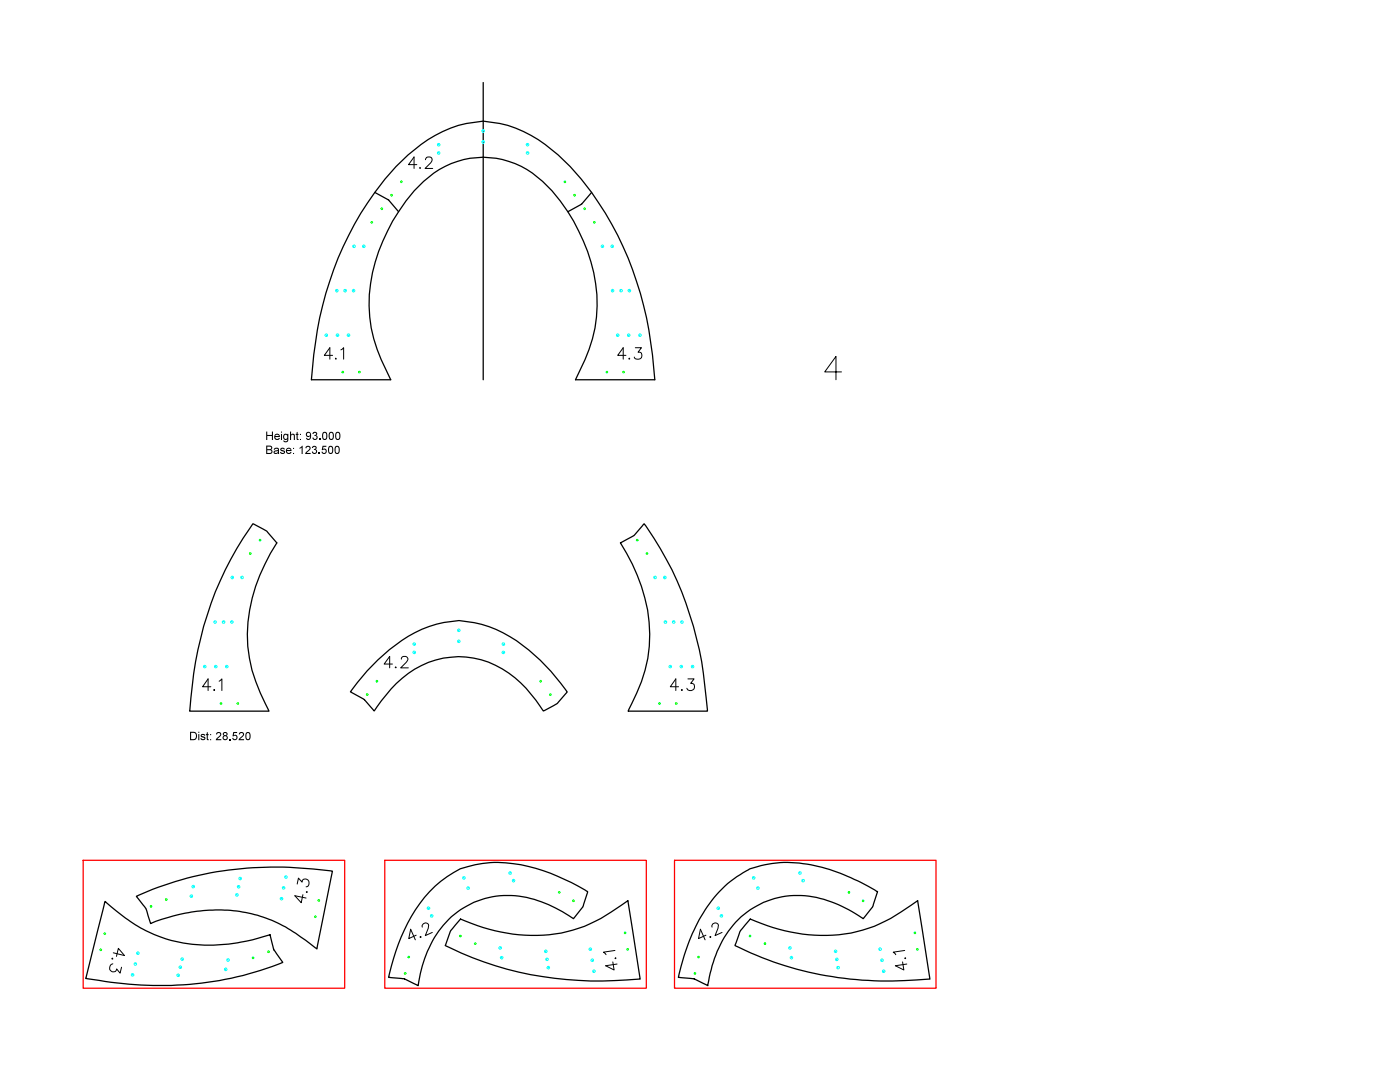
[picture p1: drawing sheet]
<svg xmlns="http://www.w3.org/2000/svg" width="279mm" height="216mm" viewBox="0 0 279 216" stroke-linecap="round" stroke-linejoin="round" font-family="sans-serif">
<path d="M167.9 74.2h-3.3l2.2-3.1v4.7" fill="none" stroke="#000" stroke-width=".2"/>
<path d="M96.4 16.5v59.3M96.4 24.2a24.5 24.5 0 0 0-15 6.7 59.4 59.4 0 0 0-15.6 25.3 73.8 73.8 0 0 0-3.7 19.6M96.4 31.4a18 18 0 0 0-13.7 6.7 37 37 0 0 0-9 20.7 26.8 26.8 0 0 0 2.4 13l1.9 4" fill="none" stroke="#000" stroke-width=".25"/>
<g fill="#000">
<path d="M53.1 86.1h.2v.7h1v-.7h.2v1.7h-.2v-.8h-1v.8h-.2zM56 89.5l.2-.1a.47 .47 0 0 1 .6 .3l-.5-.1-.2 .1 .1 .1a.47 .47 0 0 1 .6 .2 .47 .47 0 0 1-.1 .6 .47 .47 0 0 1-.7-.1l-.1-.3h.2a.26 .26 0 0 0 .3 .2 .26 .26 0 0 0 .2-.3h-.1a.44 .44 0 0 1-.5-.1 .44 .44 0 0 1 0-.5zM57.9 86.1h.2v.6a.41 .41 0 0 1 .5-.1 .41 .41 0 0 1 .3 .4v.8h-.3v-.8a.28 .28 0 0 0-.3-.2 .28 .28 0 0 0-.2 .3v.7h-.2zM59.2 86.3l.2-.1v.4h.2v.2h-.2v.7l.2 .3a.29 .29 0 0 1-.3 0 .29 .29 0 0 1-.1-.4v-.6h-.2zM59.8 89.4l.6-.4v1.6h-.2v-1.3l-.4 .3zM61.1 89.1a.56 .56 0 0 1 .9 .2 .56 .56 0 0 1-.5 .8l-.3 .3h.8v.2h-1.1l.3-.5a.61 .61 0 0 0 .4-.9h-.4v.3l-.3-.1zM62.4 89.1a.42 .42 0 0 1 .7-.1 .42 .42 0 0 1-.1 .7 .51 .51 0 0 1 0 .8 .51 .51 0 0 1-.8-.4h.3a.31 .31 0 0 0 .3 .3 .31 .31 0 0 0 .3-.4 .31 .31 0 0 0-.5-.2l.1-.2a.26 .26 0 0 0 .3-.2 .26 .26 0 0 0-.2-.3 .26 .26 0 0 0-.3 .2l-.3 .1zM62.5 86.3a.42 .42 0 0 1 .7-.1 .42 .42 0 0 1-.1 .7 .51 .51 0 0 1 0 .8 .51 .51 0 0 1-.8-.4h.3a.32 .32 0 0 0 .3 .3 .32 .32 0 0 0 .3-.4 .32 .32 0 0 0-.5-.2l.1-.2a.26 .26 0 0 0 .3-.2 .26 .26 0 0 0-.2-.3 .26 .26 0 0 0-.3 .2l-.3 .1zM63.6 90.4h.2v.2h-.2zM63.7 87.6h.2v.2h-.2zM64.4 89h.7v.2h-.6v.4a.52 .52 0 0 1 .7 .3 .52 .52 0 0 1-.4 .7 .52 .52 0 0 1-.6-.5h.2a.32 .32 0 0 0 .4 .2 .32 .32 0 0 0 .1-.5 .32 .32 0 0 0-.5 0h-.2z"/>
<path d="M53.1 88.9h.7a.44 .44 0 0 1 .5 .3 .44 .44 0 0 1-.2 .5 .48 .48 0 0 1 .2 .6 .48 .48 0 0 1-.5 .3h-.7zM53.3 89.1v.5h.4a.27 .27 0 0 0 .4-.1 .27 .27 0 0 0-.2-.4zM53.3 89.8v.6l.8-.1a.29 .29 0 0 0 0-.4 .29 .29 0 0 0-.4-.1z"/>
<path d="M54.7 89.5a.55 .55 0 0 1 .7-.1 .55 .55 0 0 1 .3 .6v.6h-.2v-.2a.44 .44 0 0 1-.6 .2 .44 .44 0 0 1-.2-.6l.8-.2a.32 .32 0 0 0-.3-.3 .32 .32 0 0 0-.4 .3l-.2-.1zM54.8 90.2a.35 .35 0 0 0 .4 .2 .35 .35 0 0 0 .3-.4z"/>
<path d="M54.9 86.7a.57 .57 0 0 1 .7-.1 .57 .57 0 0 1 .3 .6h-1a.38 .38 0 0 0 .3 .4 .38 .38 0 0 0 .4-.2h.3a.62 .62 0 0 1-1 .3 .62 .62 0 0 1 0-1zM55 86.8l-.1 .2h.8l-.2-.2z"/>
<path d="M56.1 86.1h.2v.2h-.2zM56.1 86.6h.2v1.2h-.2z"/>
<path d="M56.6 86.7l.3-.1 .4 .1v-.1h.2v1a.52 .52 0 0 1-.3 .6 .52 .52 0 0 1-.7-.3h.2a.33 .33 0 0 0 .5 .1 .33 .33 0 0 0 .1-.4 .58 .58 0 0 1-.8-.1 .58 .58 0 0 1 .1-.8zM56.8 86.9a.39 .39 0 0 0-.1 .5 .39 .39 0 0 0 .5 .1 .39 .39 0 0 0 .1-.6 .39 .39 0 0 0-.5 0z"/>
<path d="M57.2 89.5a.57 .57 0 0 1 .7-.1 .57 .57 0 0 1 .3 .6h-.9a.37 .37 0 0 0 .3 .4 .37 .37 0 0 0 .4-.2h.2a.62 .62 0 0 1-1 .3 .62 .62 0 0 1 0-1zM57.4 89.6l-.1 .2h.7l-.2-.2z"/>
<path d="M58.5 89.4h.2v.2h-.2zM58.5 90.4h.2v.2h-.2z"/>
<path d="M59.9 86.6h.2v.2h-.2zM59.9 87.6h.2v.2h-.2z"/>
<path d="M61.2 86.3a.63 .63 0 0 1 .8 .1 .63 .63 0 0 1 .1 .7 .52 .52 0 0 1-.4 .7 .52 .52 0 0 1-.6-.4h.2a.35 .35 0 0 0 .5 .1 .35 .35 0 0 0 .1-.5 .5 .5 0 0 1-.8 .1 .5 .5 0 0 1 .1-.8zM61.2 86.7a.35 .35 0 0 0 .7 0 .35 .35 0 0 0-.7 0z"/>
<path d="M64.5 86.2a.58 .58 0 0 1 .7 .1 .58 .58 0 0 1 .1 .7 .58 .58 0 0 1-.5 .8 .58 .58 0 0 1-.5-.8zM64.6 86.5a.81 .81 0 0 0 .2 1.1 .75 .75 0 0 0 0-1.2z"/>
<path d="M65.7 89a.58 .58 0 0 1 .7 .1 .58 .58 0 0 1 .1 .7 .58 .58 0 0 1-.5 .8 .58 .58 0 0 1-.5-.8zM65.8 89.3a.81 .81 0 0 0 .2 1.1 .75 .75 0 0 0 0-1.2z"/>
<path d="M65.8 86.2a.58 .58 0 0 1 .7 .1 .58 .58 0 0 1 .1 .7 .58 .58 0 0 1-.5 .8 .58 .58 0 0 1-.5-.8zM65.9 86.5a.81 .81 0 0 0 .2 1.1 .75 .75 0 0 0 0-1.2z"/>
<path d="M67 89a.58 .58 0 0 1 .7 .1 .58 .58 0 0 1 .1 .7 .58 .58 0 0 1-.5 .8 .58 .58 0 0 1-.5-.8zM67.1 89.3a.81 .81 0 0 0 .2 1.1 .75 .75 0 0 0 0-1.2z"/>
<path d="M67.1 86.2a.58 .58 0 0 1 .7 .1 .58 .58 0 0 1 .1 .7 .58 .58 0 0 1-.5 .8 .58 .58 0 0 1-.5-.8zM67.2 86.5a.81 .81 0 0 0 .2 1.1 .75 .75 0 0 0 0-1.2z"/>
</g>
<g fill="none" stroke="#0f0" stroke-width=".2">
<circle cx="78.1" cy="38.9" r=".17"/>
<circle cx="80.1" cy="36.3" r=".17"/>
<circle cx="74.2" cy="44.4" r=".17"/>
<circle cx="76.2" cy="41.7" r=".17"/>
<circle cx="68.4" cy="74.3" r=".17"/>
<circle cx="71.7" cy="74.3" r=".17"/>
</g>
<circle cx="65.1" cy="66.9" r=".25" fill="none" stroke="#0ff" stroke-width=".2"/>
<circle cx="67.4" cy="66.9" r=".25" fill="none" stroke="#0ff" stroke-width=".2"/>
<circle cx="69.6" cy="66.9" r=".25" fill="none" stroke="#0ff" stroke-width=".2"/>
<circle cx="67.2" cy="58" r=".25" fill="none" stroke="#0ff" stroke-width=".2"/>
<circle cx="68.9" cy="58" r=".25" fill="none" stroke="#0ff" stroke-width=".2"/>
<circle cx="70.6" cy="58" r=".25" fill="none" stroke="#0ff" stroke-width=".2"/>
<circle cx="70.7" cy="49.1" r=".25" fill="none" stroke="#0ff" stroke-width=".2"/>
<circle cx="72.6" cy="49.1" r=".25" fill="none" stroke="#0ff" stroke-width=".2"/>
<circle cx="96.4" cy="26.1" r=".25" fill="none" stroke="#0ff" stroke-width=".2"/>
<circle cx="96.4" cy="28.3" r=".25" fill="none" stroke="#0ff" stroke-width=".2"/>
<circle cx="87.5" cy="28.9" r=".25" fill="none" stroke="#0ff" stroke-width=".2"/>
<circle cx="87.5" cy="30.5" r=".25" fill="none" stroke="#0ff" stroke-width=".2"/>
<path d="M74.8 38.4a8.5 8.5 0 0 1 4.7 3.8M96.4 24.2a24.5 24.5 0 0 1 15 6.7 59.4 59.4 0 0 1 15.6 25.3 73.8 73.8 0 0 1 3.7 19.6M96.4 31.4a18 18 0 0 1 13.8 6.7 37 37 0 0 1 8.9 20.7 26.8 26.8 0 0 1-2.3 13l-1.9 4M62.1 75.8h15.9" fill="none" stroke="#000" stroke-width=".25"/>
<path d="M83.2 32.9h-1.7l1.1-1.6v2.3M83.8 33.4l-.1 .1h.2M84.9 31.9l.1-.4a.75 .75 0 0 1 1.1 0 .78 .78 0 0 1-.2 1l-1.1 1.1h1.6M66.4 70.9h-1.7l1.1-1.5v2.3M67 71.5l-.1 .1h.2M68 69.8l.6-.4v2.3" fill="none" stroke="#000" stroke-width=".2"/>
<g fill="none" stroke="#0f0" stroke-width=".2">
<circle cx="112.7" cy="36.3" r=".17"/>
<circle cx="114.7" cy="38.9" r=".17"/>
<circle cx="116.7" cy="41.7" r=".17"/>
<circle cx="118.6" cy="44.4" r=".17"/>
<circle cx="121.1" cy="74.3" r=".17"/>
<circle cx="124.5" cy="74.3" r=".17"/>
</g>
<circle cx="127.7" cy="66.9" r=".25" fill="none" stroke="#0ff" stroke-width=".2"/>
<circle cx="125.5" cy="66.9" r=".25" fill="none" stroke="#0ff" stroke-width=".2"/>
<circle cx="123.3" cy="66.9" r=".25" fill="none" stroke="#0ff" stroke-width=".2"/>
<circle cx="125.6" cy="58" r=".25" fill="none" stroke="#0ff" stroke-width=".2"/>
<circle cx="124" cy="58" r=".25" fill="none" stroke="#0ff" stroke-width=".2"/>
<circle cx="122.3" cy="58" r=".25" fill="none" stroke="#0ff" stroke-width=".2"/>
<circle cx="122.2" cy="49.1" r=".25" fill="none" stroke="#0ff" stroke-width=".2"/>
<circle cx="120.2" cy="49.1" r=".25" fill="none" stroke="#0ff" stroke-width=".2"/>
<circle cx="105.3" cy="28.9" r=".25" fill="none" stroke="#0ff" stroke-width=".2"/>
<circle cx="105.3" cy="30.5" r=".25" fill="none" stroke="#0ff" stroke-width=".2"/>
<path d="M118.1 38.4l-2.1 2.4M116 40.8l-2.7 1.4M114.9 75.8h15.8M50.5 104.5l2.8 1.5 1.9 2.3a33.7 33.7 0 0 0-5.8 20.6 34.9 34.9 0 0 0 4.2 12.9l-15.8 .1a75.8 75.8 0 0 1 7.2-28.2 65.8 65.8 0 0 1 5.5-9.2z" fill="none" stroke="#000" stroke-width=".25"/>
<path d="M124.9 70.9h-1.6l1.1-1.5v2.3M125.6 71.5l-.1 .1h.2M126.8 69.4h1.2l-.7 .9a.73 .73 0 0 1 .8 .8 .73 .73 0 0 1-1 .6l-.3-.1-.2-.4" fill="none" stroke="#000" stroke-width=".2"/>
<g fill="none" stroke="#0f0" stroke-width=".2">
<circle cx="50" cy="110.4" r=".17"/>
<circle cx="51.9" cy="107.8" r=".17"/>
<circle cx="44.1" cy="140.4" r=".17"/>
<circle cx="47.5" cy="140.4" r=".17"/>
</g>
<circle cx="40.9" cy="133" r=".25" fill="none" stroke="#0ff" stroke-width=".2"/>
<circle cx="43.1" cy="133" r=".25" fill="none" stroke="#0ff" stroke-width=".2"/>
<circle cx="45.3" cy="133" r=".25" fill="none" stroke="#0ff" stroke-width=".2"/>
<circle cx="42.9" cy="124.1" r=".25" fill="none" stroke="#0ff" stroke-width=".2"/>
<circle cx="44.6" cy="124.1" r=".25" fill="none" stroke="#0ff" stroke-width=".2"/>
<circle cx="46.3" cy="124.1" r=".25" fill="none" stroke="#0ff" stroke-width=".2"/>
<circle cx="46.4" cy="115.2" r=".25" fill="none" stroke="#0ff" stroke-width=".2"/>
<circle cx="48.3" cy="115.2" r=".25" fill="none" stroke="#0ff" stroke-width=".2"/>
<path d="M42.1 137h-1.7l1.1-1.5v2.3M42.8 137.6l-.2 .1 .2 .1v-.1M43.7 135.9l.6-.4v2.3" fill="none" stroke="#000" stroke-width=".2"/>
<g fill="none" stroke="#0f0" stroke-width=".2">
<circle cx="73.3" cy="138.6" r=".17"/>
<circle cx="75.2" cy="135.9" r=".17"/>
</g>
<circle cx="91.6" cy="125.8" r=".25" fill="none" stroke="#0ff" stroke-width=".2"/>
<circle cx="91.6" cy="128" r=".25" fill="none" stroke="#0ff" stroke-width=".2"/>
<circle cx="82.7" cy="128.5" r=".25" fill="none" stroke="#0ff" stroke-width=".2"/>
<circle cx="82.7" cy="130.2" r=".25" fill="none" stroke="#0ff" stroke-width=".2"/>
<path d="M78.3 132.5h-1.6l1.1-1.5v2.3M79 133.1l-.1 .1h.2M80.1 131.5l.1-.3a.74 .74 0 0 1 1.2 .2l-.3 .8-1.1 1.1h1.5" fill="none" stroke="#000" stroke-width=".2"/>
<path d="M75.4 131.7a25.1 25.1 0 0 1 16.2-7.9 23.6 23.6 0 0 1 13.9 5.9 47.9 47.9 0 0 1 7.7 8.3l-2 2.4-2.8 1.5a22.5 22.5 0 0 0-12.3-10.2 17.5 17.5 0 0 0-18 5.8l-3.4 4.4-.3-.3a5.8 5.8 0 0 0-2.7-2.6l-1.8-1a45.5 45.5 0 0 1 5.5-6.3z" fill="none" stroke="#000" stroke-width=".25"/>
<g fill="none" stroke="#0f0" stroke-width=".2">
<circle cx="107.9" cy="135.9" r=".17"/>
<circle cx="109.9" cy="138.6" r=".17"/>
</g>
<circle cx="100.5" cy="128.5" r=".25" fill="none" stroke="#0ff" stroke-width=".2"/>
<circle cx="100.5" cy="130.2" r=".25" fill="none" stroke="#0ff" stroke-width=".2"/>
<path d="M123.8 108.3l2.7-1.4 2.1-2.4a66.2 66.2 0 0 1 12.3 34.7l.3 2.7-15.8-.1a31.7 31.7 0 0 0 4.3-15.3 34.8 34.8 0 0 0-5.9-18.2z" fill="none" stroke="#000" stroke-width=".25"/>
<g fill="none" stroke="#0f0" stroke-width=".2">
<circle cx="127.2" cy="107.8" r=".17"/>
<circle cx="129.1" cy="110.4" r=".17"/>
<circle cx="131.6" cy="140.4" r=".17"/>
<circle cx="135" cy="140.4" r=".17"/>
</g>
<circle cx="138.2" cy="133" r=".25" fill="none" stroke="#0ff" stroke-width=".2"/>
<circle cx="136" cy="133" r=".25" fill="none" stroke="#0ff" stroke-width=".2"/>
<circle cx="133.8" cy="133" r=".25" fill="none" stroke="#0ff" stroke-width=".2"/>
<circle cx="136.1" cy="124.1" r=".25" fill="none" stroke="#0ff" stroke-width=".2"/>
<circle cx="134.5" cy="124.1" r=".25" fill="none" stroke="#0ff" stroke-width=".2"/>
<circle cx="132.8" cy="124.1" r=".25" fill="none" stroke="#0ff" stroke-width=".2"/>
<circle cx="132.7" cy="115.2" r=".25" fill="none" stroke="#0ff" stroke-width=".2"/>
<circle cx="130.7" cy="115.2" r=".25" fill="none" stroke="#0ff" stroke-width=".2"/>
<path d="M135.4 137h-1.6l1.1-1.5v2.3M136.1 137.6l-.1 .1 .1 .1 .1-.1M137.3 135.5h1.2l-.7 .9a.74 .74 0 0 1 .8 .8 .74 .74 0 0 1-1 .6l-.3-.1-.2-.4" fill="none" stroke="#000" stroke-width=".2"/>
<g fill="#000">
<path d="M40.1 146.6l.2-.1a.47 .47 0 0 1 .7 .3l-.6-.1-.2 .1 .1 .1a.48 .48 0 0 1 .6 .2 .48 .48 0 0 1-.1 .6 .48 .48 0 0 1-.6-.1l-.2-.3h.2a.26 .26 0 0 0 .3 .2 .26 .26 0 0 0 .2-.3 .44 .44 0 0 1-.5-.1 .44 .44 0 0 1-.1-.5zM41.3 146.2l.2-.1v.4h.1v.2h-.1v.6l.2 .4a.29 .29 0 0 1-.3 0 .29 .29 0 0 1-.1-.3v-.7h-.2zM43.3 146.2a.57 .57 0 0 1 .8 .2 .57 .57 0 0 1-.4 .8l-.3 .3h.8v.2h-1.1l.2-.5a.61 .61 0 0 0 .5-.9h-.4l-.1 .3-.2-.1zM45.8 147.5h.2v.2h-.2zM46.6 146.1h.7v.2h-.6v.4a.52 .52 0 0 1 .7 .3 .52 .52 0 0 1-.4 .7 .52 .52 0 0 1-.6-.5h.2a.32 .32 0 0 0 .4 .2 .32 .32 0 0 0 .1-.5 .32 .32 0 0 0-.5 0h-.2zM47.8 146.2a.57 .57 0 0 1 .9 .2 .57 .57 0 0 1-.5 .8l-.3 .3h.8v.2h-1.1l.3-.5a.61 .61 0 0 0 .4-.9h-.3l-.1 .3-.2-.1z"/>
<path d="M37.9 146h.6a.84 .84 0 0 1 .8 .8 .84 .84 0 0 1-.8 .9h-.6zM38.1 146.2v1.3a.69 .69 0 0 0 1-.6 .69 .69 0 0 0-1-.7z"/>
<path d="M39.6 146h.2v.2h-.2zM39.6 146.5h.2v1.2h-.2z"/>
<path d="M41.9 146.5h.2v.2h-.2zM41.9 147.5h.2v.2h-.2z"/>
<path d="M44.6 146.2a.44 .44 0 0 1 .7-.1 .44 .44 0 0 1-.1 .7 .49 .49 0 0 1 .1 .7 .49 .49 0 0 1-.7 0 .49 .49 0 0 1 .1-.7l-.2-.2zM44.7 146.5a.26 .26 0 0 0 .5 0 .26 .26 0 0 0-.5 0zM44.6 147.2a.31 .31 0 0 0 .6 0 .31 .31 0 0 0-.6 0z"/>
<path d="M49.2 146.1a.58 .58 0 0 1 .7 .1 .58 .58 0 0 1 .1 .7 .58 .58 0 0 1-.5 .8 .58 .58 0 0 1-.5-.8zM49.3 146.4a.81 .81 0 0 0 .2 1.1 .75 .75 0 0 0 0-1.2z"/>
</g>
<path d="M16.6 171.7h52.2v25.5h-52.2zM134.6 171.7h52.2v25.5h-52.2z" fill="none" stroke="#f00" stroke-width=".25"/>
<path d="M149.7 183.4a33.2 33.2 0 0 0 22.5 2.2 32.6 32.6 0 0 0 10.6-5.6l.3-.3 2.5 15.6a68.6 68.6 0 0 1-38.9-6.7l1.1-2.9z" fill="none" stroke="#000" stroke-width=".25"/>
<g fill="none" stroke="#0f0" stroke-width=".2">
<circle cx="149.7" cy="186.8" r=".17"/>
<circle cx="152.7" cy="188.3" r=".17"/>
<circle cx="182.6" cy="186.1" r=".17"/>
<circle cx="183.1" cy="189.4" r=".17"/>
</g>
<circle cx="176.4" cy="193.8" r=".25" fill="none" stroke="#0ff" stroke-width=".2"/>
<circle cx="176" cy="191.6" r=".25" fill="none" stroke="#0ff" stroke-width=".2"/>
<circle cx="175.6" cy="189.4" r=".25" fill="none" stroke="#0ff" stroke-width=".2"/>
<circle cx="167.3" cy="193.1" r=".25" fill="none" stroke="#0ff" stroke-width=".2"/>
<circle cx="167" cy="191.4" r=".25" fill="none" stroke="#0ff" stroke-width=".2"/>
<circle cx="166.8" cy="189.8" r=".25" fill="none" stroke="#0ff" stroke-width=".2"/>
<circle cx="157.9" cy="191.1" r=".25" fill="none" stroke="#0ff" stroke-width=".2"/>
<circle cx="157.6" cy="189.1" r=".25" fill="none" stroke="#0ff" stroke-width=".2"/>
<path d="M180.1 191.9l.3 1.6-1.7-.8 2.3-.3M180.6 189.7l-2.3 .3 .5 .5M180.6 191.1l.2 .1-.1 .1-.1-.1" fill="none" stroke="#000" stroke-width=".2"/>
<g fill="none" stroke="#0f0" stroke-width=".2">
<circle cx="138.7" cy="194.2" r=".17"/>
<circle cx="139.4" cy="191" r=".17"/>
</g>
<circle cx="150.4" cy="175.2" r=".25" fill="none" stroke="#0ff" stroke-width=".2"/>
<circle cx="151.3" cy="177.2" r=".25" fill="none" stroke="#0ff" stroke-width=".2"/>
<circle cx="143.3" cy="181.2" r=".25" fill="none" stroke="#0ff" stroke-width=".2"/>
<circle cx="144" cy="182.8" r=".25" fill="none" stroke="#0ff" stroke-width=".2"/>
<path d="M140.9 186.6l-1.5 .7 .4-1.9 .9 2.1M141.7 186.9l-.1 .1 .2 .1 .1-.2M142.1 185v-.3l.2-.4 .7-.1a.47 .47 0 0 1 .3 .6l-.6 1.9 1.4-.6" fill="none" stroke="#000" stroke-width=".2"/>
<path d="M144.7 176.8a15.7 15.7 0 0 1 10.2-4.6 31.8 31.8 0 0 1 17 3.9l3.2 1.8-1 3.1-1.8 2.3a24.3 24.3 0 0 0-13.2-4.6 17.2 17.2 0 0 0-16.2 11.8l-.8 2.2-.8 4-2.7-1.4-3.2-.3a35.4 35.4 0 0 1 8.7-17.6z" fill="none" stroke="#000" stroke-width=".25"/>
<g fill="none" stroke="#0f0" stroke-width=".2">
<circle cx="169.4" cy="178.1" r=".17"/>
<circle cx="172.3" cy="179.7" r=".17"/>
</g>
<circle cx="159.6" cy="174.2" r=".25" fill="none" stroke="#0ff" stroke-width=".2"/>
<circle cx="160.3" cy="175.7" r=".25" fill="none" stroke="#0ff" stroke-width=".2"/>
<path d="M27.3 178.8a67.7 67.7 0 0 1 36.4-5.3l2.6 .4-3.1 15.5a33.9 33.9 0 0 0-11.8-6.8 33.5 33.5 0 0 0-21.3 1.7l-1-3z" fill="none" stroke="#000" stroke-width=".25"/>
<g fill="none" stroke="#0f0" stroke-width=".2">
<circle cx="33.2" cy="179.5" r=".17"/>
<circle cx="63.6" cy="179.7" r=".17"/>
<circle cx="30.1" cy="180.8" r=".17"/>
<circle cx="62.9" cy="182.9" r=".17"/>
</g>
<circle cx="57.1" cy="175" r=".25" fill="none" stroke="#0ff" stroke-width=".2"/>
<circle cx="56.6" cy="177.2" r=".25" fill="none" stroke="#0ff" stroke-width=".2"/>
<circle cx="56.2" cy="179.3" r=".25" fill="none" stroke="#0ff" stroke-width=".2"/>
<circle cx="47.9" cy="175.3" r=".25" fill="none" stroke="#0ff" stroke-width=".2"/>
<circle cx="47.6" cy="177" r=".25" fill="none" stroke="#0ff" stroke-width=".2"/>
<circle cx="47.3" cy="178.6" r=".25" fill="none" stroke="#0ff" stroke-width=".2"/>
<circle cx="38.6" cy="176.9" r=".25" fill="none" stroke="#0ff" stroke-width=".2"/>
<circle cx="38.2" cy="178.8" r=".25" fill="none" stroke="#0ff" stroke-width=".2"/>
<path d="M59.3 176.4l.3-1.2 .7 .8a.74 .74 0 0 1 1-.6 .74 .74 0 0 1 .3 1.1l-.1 .3-.4 .2M60.5 178.5l-.4 1.6-1.3-1.4 2.3 .5M61.3 177.9v.1l-.1 .1-.1-.1" fill="none" stroke="#000" stroke-width=".2"/>
<path d="M21 179.9a31.6 31.6 0 0 0 13.2 7.8 34.2 34.2 0 0 0 19.7-1.2l.7 2.9 1.8 2.6a67.3 67.3 0 0 1-36.6 3.6l-2.7-.4z" fill="none" stroke="#000" stroke-width=".25"/>
<g fill="none" stroke="#0f0" stroke-width=".2">
<circle cx="20.1" cy="189.5" r=".17"/>
<circle cx="20.9" cy="186.3" r=".17"/>
<circle cx="50.5" cy="191.1" r=".17"/>
<circle cx="53.6" cy="189.9" r=".17"/>
</g>
<circle cx="26.5" cy="194.5" r=".25" fill="none" stroke="#0ff" stroke-width=".2"/>
<circle cx="27" cy="192.4" r=".25" fill="none" stroke="#0ff" stroke-width=".2"/>
<circle cx="27.5" cy="190.2" r=".25" fill="none" stroke="#0ff" stroke-width=".2"/>
<circle cx="35.6" cy="194.6" r=".25" fill="none" stroke="#0ff" stroke-width=".2"/>
<circle cx="36" cy="193" r=".25" fill="none" stroke="#0ff" stroke-width=".2"/>
<circle cx="36.4" cy="191.4" r=".25" fill="none" stroke="#0ff" stroke-width=".2"/>
<circle cx="45" cy="193.4" r=".25" fill="none" stroke="#0ff" stroke-width=".2"/>
<circle cx="45.5" cy="191.6" r=".25" fill="none" stroke="#0ff" stroke-width=".2"/>
<path d="M22.5 191.3l-.1-.1-.1 .1 .1 .1M22.5 192.3a.79 .79 0 0 0-.6 1.2 .79 .79 0 0 0 1.3 .1l.1-.3 .7 .9 .3-1.2M22.6 190.1l2.2 .6-1.2-1.5-.4 1.6" fill="none" stroke="#000" stroke-width=".2"/>
<path d="M76.8 171.7h52.2v25.5h-52.2z" fill="none" stroke="#f00" stroke-width=".25"/>
<path d="M91.9 183.4a33.2 33.2 0 0 0 22.4 2.2 33.9 33.9 0 0 0 11-5.9l2.5 15.6a69.8 69.8 0 0 1-38.9-6.7l1.1-2.9z" fill="none" stroke="#000" stroke-width=".25"/>
<g fill="none" stroke="#0f0" stroke-width=".2">
<circle cx="91.9" cy="186.8" r=".17"/>
<circle cx="94.8" cy="188.3" r=".17"/>
<circle cx="124.8" cy="186.1" r=".17"/>
<circle cx="125.3" cy="189.4" r=".17"/>
</g>
<circle cx="118.5" cy="193.8" r=".25" fill="none" stroke="#0ff" stroke-width=".2"/>
<circle cx="118.2" cy="191.6" r=".25" fill="none" stroke="#0ff" stroke-width=".2"/>
<circle cx="117.8" cy="189.4" r=".25" fill="none" stroke="#0ff" stroke-width=".2"/>
<circle cx="109.4" cy="193.1" r=".25" fill="none" stroke="#0ff" stroke-width=".2"/>
<circle cx="109.2" cy="191.4" r=".25" fill="none" stroke="#0ff" stroke-width=".2"/>
<circle cx="108.9" cy="189.8" r=".25" fill="none" stroke="#0ff" stroke-width=".2"/>
<circle cx="100.1" cy="191.1" r=".25" fill="none" stroke="#0ff" stroke-width=".2"/>
<circle cx="99.8" cy="189.1" r=".25" fill="none" stroke="#0ff" stroke-width=".2"/>
<path d="M122.3 191.9l.3 1.6-1.7-.8 2.2-.3M122.7 189.7l-2.3 .3 .5 .5M122.8 191.1l.1 .1v.1l-.2-.1" fill="none" stroke="#000" stroke-width=".2"/>
<g fill="none" stroke="#0f0" stroke-width=".2">
<circle cx="80.9" cy="194.2" r=".17"/>
<circle cx="81.6" cy="191" r=".17"/>
</g>
<circle cx="92.6" cy="175.2" r=".25" fill="none" stroke="#0ff" stroke-width=".2"/>
<circle cx="93.4" cy="177.2" r=".25" fill="none" stroke="#0ff" stroke-width=".2"/>
<circle cx="85.5" cy="181.2" r=".25" fill="none" stroke="#0ff" stroke-width=".2"/>
<circle cx="86.1" cy="182.8" r=".25" fill="none" stroke="#0ff" stroke-width=".2"/>
<path d="M83.1 186.6l-1.5 .7 .4-1.9 .9 2.1M83.9 186.9l-.1 .1 .2 .1v-.2M84.3 185l-.1-.1a.7 .7 0 0 1 .5-.7 .7 .7 0 0 1 .8 .2v.8l-.6 1.5 1.4-.6" fill="none" stroke="#000" stroke-width=".2"/>
<path d="M86.3 177.4l2.3-2a12.4 12.4 0 0 1 6.9-3 28.5 28.5 0 0 1 17.1 3.1l4.7 2.4-1 3.1-1.8 2.3a23.2 23.2 0 0 0-14.7-4.6 17.4 17.4 0 0 0-14.5 11.1 28.3 28.3 0 0 0-1.9 6.9l-2.7-1.4-3.1-.3a37.1 37.1 0 0 1 8.1-17.1z" fill="none" stroke="#000" stroke-width=".25"/>
<g fill="none" stroke="#0f0" stroke-width=".2">
<circle cx="111.6" cy="178.1" r=".17"/>
<circle cx="114.4" cy="179.7" r=".17"/>
</g>
<circle cx="101.8" cy="174.2" r=".25" fill="none" stroke="#0ff" stroke-width=".2"/>
<circle cx="102.5" cy="175.7" r=".25" fill="none" stroke="#0ff" stroke-width=".2"/>
</svg>
